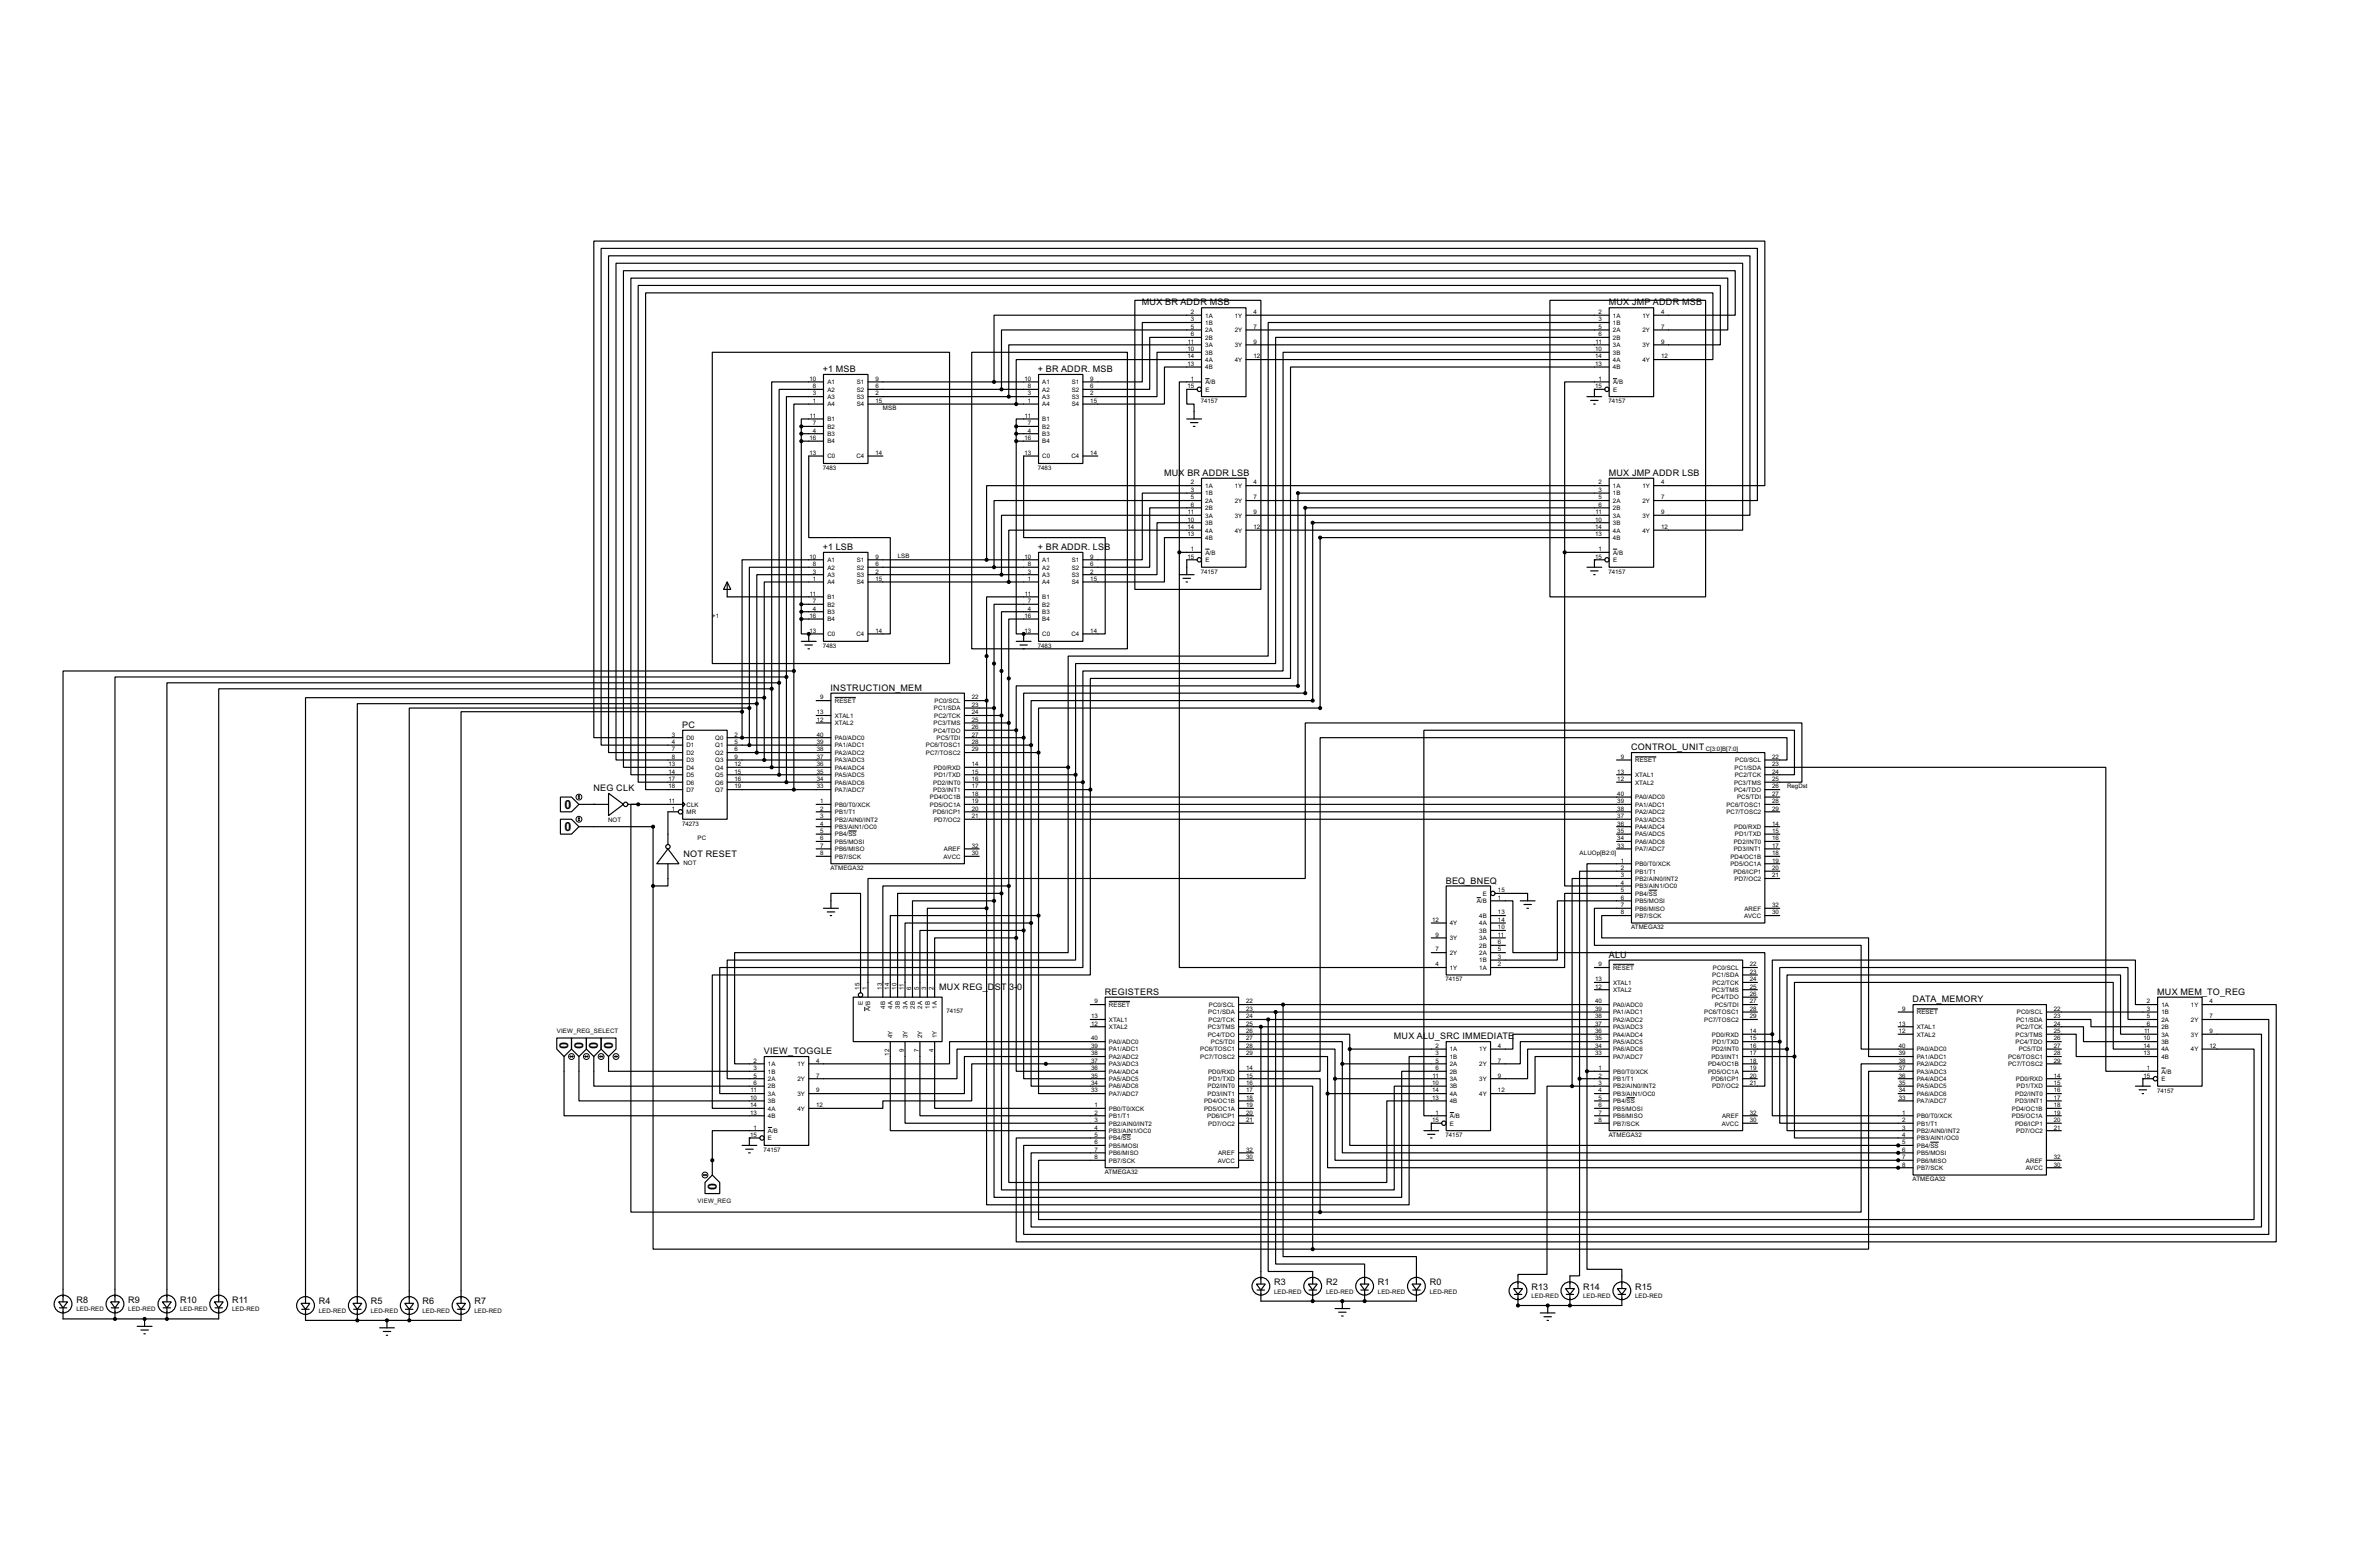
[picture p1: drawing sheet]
<svg xmlns="http://www.w3.org/2000/svg" width="815mm" height="536mm" viewBox="0 0 815 536" stroke-linecap="round" stroke-linejoin="round" font-family="sans-serif">
<defs><g id="words">
<g font-size="4.8">
<text x="193.5" y="277.2">0</text>
<text x="193.5" y="284.8">0</text>
<text x="191.7" y="357" transform="rotate(90 191.7 357)">0</text>
<text x="196.9" y="357" transform="rotate(90 196.9 357)">0</text>
<text x="202" y="357" transform="rotate(90 202 357)">0</text>
<text x="207" y="357" transform="rotate(90 207 357)">0</text>
<text x="245.6" y="407.6" transform="rotate(-90 245.6 407.6)">0</text>
</g>
<g font-size="3.5">
<text x="391.3" y="104.7">MUX BR ADDR MSB</text>
<text x="551.3" y="104.7">MUX JMP ADDR MSB</text>
<text x="282" y="127.5">+1 MSB</text>
<text x="355.7" y="127.5">+ BR ADDR. MSB</text>
<text x="398.9" y="163">MUX BR ADDR LSB</text>
<text x="551.3" y="163">MUX JMP ADDR LSB</text>
<text x="282" y="188.5">+1 LSB</text>
<text x="355.7" y="188.5">+ BR ADDR. LSB</text>
<text x="284.6" y="236.7">INSTRUCTION_MEM</text>
<text x="233.8" y="249.4">PC</text>
<text x="559" y="257.1">CONTROL_UNIT</text>
<text x="203.4" y="271">NEG CLK</text>
<text x="234.2" y="293.6">NOT RESET</text>
<text x="495.5" y="302.8">BEQ_BNEQ</text>
<text x="551.3" y="328.2">ALU</text>
<text x="321.9" y="339.3">MUX REG_</text>
<text x="338.6" y="339.3">D</text>
<text x="340.9" y="339.3">ST</text>
<text x="345.8" y="339.3">3-</text>
<text x="348.6" y="339.3">0</text>
<text x="378.6" y="340.9">REGISTERS</text>
<text x="739.3" y="340.9">MUX MEM_TO_REG</text>
<text x="655.5" y="343.4">DATA_MEMORY</text>
<text x="477.7" y="356.1">MUX ALU_SRC IMMEDIATE</text>
<text x="261.8" y="361.2">VIEW_TOGGLE</text>
<text x="436.7" y="440.4">R3</text>
<text x="454.5" y="440.4">R2</text>
<text x="472.2" y="440.4">R1</text>
<text x="490" y="440.4">R0</text>
<text x="524.8" y="441.9">R13</text>
<text x="542.6" y="441.9">R14</text>
<text x="560.4" y="441.9">R15</text>
<text x="26.2" y="446.5">R8</text>
<text x="44" y="446.5">R9</text>
<text x="61.8" y="446.5">R10</text>
<text x="79.6" y="446.5">R11</text>
<text x="109.3" y="447">R4</text>
<text x="127.1" y="447">R5</text>
<text x="144.8" y="447">R6</text>
<text x="162.6" y="447">R7</text>
</g>
<g font-size="2.4">
<text x="408.1" y="107.6">2</text>
<text x="429.6" y="107.6">4</text>
<text x="547.8" y="107.6">2</text>
<text x="569.3" y="107.6">4</text>
<text x="408.1" y="110.1">3</text>
<text x="408.1" y="112.7">5</text>
<text x="413.1" y="108.8">1A</text>
<text x="413.1" y="111.3">1B</text>
<text x="413.1" y="113.8">2A</text>
<text x="423.2" y="108.8">1Y</text>
<text x="423.2" y="113.8">2Y</text>
<text x="429.6" y="112.7">7</text>
<text x="547.8" y="110.1">3</text>
<text x="547.8" y="112.7">5</text>
<text x="552.8" y="108.8">1A</text>
<text x="552.8" y="111.3">1B</text>
<text x="552.8" y="113.8">2A</text>
<text x="562.9" y="108.8">1Y</text>
<text x="562.9" y="113.8">2Y</text>
<text x="569.3" y="112.7">7</text>
<text x="407.1" y="117.8">11</text>
<text x="408.1" y="115.2">6</text>
<text x="413.1" y="116.4">2B</text>
<text x="413.1" y="119">3A</text>
<text x="423.2" y="119">3Y</text>
<text x="429.6" y="117.8">9</text>
<text x="546.8" y="117.8">11</text>
<text x="547.8" y="115.2">6</text>
<text x="552.8" y="116.4">2B</text>
<text x="552.8" y="119">3A</text>
<text x="562.9" y="119">3Y</text>
<text x="569.3" y="117.8">9</text>
<text x="406.9" y="120.3">10</text>
<text x="406.9" y="122.8">14</text>
<text x="406.9" y="125.4">13</text>
<text x="413.1" y="121.5">3B</text>
<text x="413.1" y="124">4A</text>
<text x="423.2" y="124">4Y</text>
<text x="429.6" y="122.8">12</text>
<text x="546.6" y="120.3">10</text>
<text x="546.6" y="122.8">14</text>
<text x="546.6" y="125.4">13</text>
<text x="552.8" y="121.5">3B</text>
<text x="552.8" y="124">4A</text>
<text x="562.9" y="124">4Y</text>
<text x="569.3" y="122.8">12</text>
<text x="277.4" y="130.5">10</text>
<text x="283.5" y="131.7">A1</text>
<text x="293.6" y="131.7">S1</text>
<text x="300" y="130.5">9</text>
<text x="351.1" y="130.5">10</text>
<text x="357.2" y="131.7">A1</text>
<text x="367.3" y="131.7">S1</text>
<text x="373.7" y="130.5">9</text>
<text x="408.1" y="130.5">1</text>
<text x="413.1" y="126.5">4B</text>
<text x="413.1" y="131.7">A/B</text>
<text x="547.8" y="130.5">1</text>
<text x="552.8" y="126.5">4B</text>
<text x="552.8" y="131.7">A/B</text>
<text x="278.6" y="133">8</text>
<text x="278.6" y="135.5">3</text>
<text x="283.5" y="134.2">A2</text>
<text x="283.5" y="136.7">A3</text>
<text x="293.6" y="134.2">S2</text>
<text x="293.6" y="136.7">S3</text>
<text x="300" y="133">6</text>
<text x="300" y="135.5">2</text>
<text x="352.2" y="133">8</text>
<text x="352.2" y="135.5">3</text>
<text x="357.2" y="134.2">A2</text>
<text x="357.2" y="136.7">A3</text>
<text x="367.3" y="134.2">S2</text>
<text x="367.3" y="136.7">S3</text>
<text x="373.7" y="133">6</text>
<text x="373.7" y="135.5">2</text>
<text x="406.9" y="133">15</text>
<text x="413.1" y="134.2">E</text>
<text x="546.6" y="133">15</text>
<text x="552.8" y="134.2">E</text>
<text x="277.6" y="143.2">11</text>
<text x="278.6" y="138.1">1</text>
<text x="283.5" y="139.2">A4</text>
<text x="293.6" y="139.2">S4</text>
<text x="300" y="138.1">15</text>
<text x="302.6" y="140.4">MSB</text>
<text x="351.2" y="143.2">11</text>
<text x="352.2" y="138.1">1</text>
<text x="357.2" y="139.2">A4</text>
<text x="367.3" y="139.2">S4</text>
<text x="373.7" y="138.1">15</text>
<text x="411.6" y="138.1">74157</text>
<text x="551.3" y="138.1">74157</text>
<text x="278.6" y="145.7">7</text>
<text x="278.6" y="148.2">4</text>
<text x="283.5" y="144.4">B1</text>
<text x="283.5" y="146.9">B2</text>
<text x="283.5" y="149.4">B3</text>
<text x="352.2" y="145.7">7</text>
<text x="352.2" y="148.2">4</text>
<text x="357.2" y="144.4">B1</text>
<text x="357.2" y="146.9">B2</text>
<text x="357.2" y="149.4">B3</text>
<text x="277.4" y="150.8">16</text>
<text x="277.4" y="155.9">13</text>
<text x="283.5" y="151.9">B4</text>
<text x="300" y="155.9">14</text>
<text x="351.1" y="150.8">16</text>
<text x="351.1" y="155.9">13</text>
<text x="357.2" y="151.9">B4</text>
<text x="373.7" y="155.9">14</text>
<text x="282" y="161">7483</text>
<text x="283.5" y="157.1">C0</text>
<text x="293.5" y="157.1">C4</text>
<text x="355.7" y="161">7483</text>
<text x="357.2" y="157.1">C0</text>
<text x="367.2" y="157.1">C4</text>
<text x="408.1" y="166">2</text>
<text x="413.1" y="167.2">1A</text>
<text x="423.2" y="167.2">1Y</text>
<text x="429.6" y="166">4</text>
<text x="547.8" y="166">2</text>
<text x="552.8" y="167.2">1A</text>
<text x="562.9" y="167.2">1Y</text>
<text x="569.3" y="166">4</text>
<text x="408.1" y="168.6">3</text>
<text x="408.1" y="171.1">5</text>
<text x="408.1" y="173.6">6</text>
<text x="413.1" y="169.8">1B</text>
<text x="413.1" y="172.3">2A</text>
<text x="423.2" y="172.3">2Y</text>
<text x="429.6" y="171.1">7</text>
<text x="547.8" y="168.6">3</text>
<text x="547.8" y="171.1">5</text>
<text x="547.8" y="173.6">6</text>
<text x="552.8" y="169.8">1B</text>
<text x="552.8" y="172.3">2A</text>
<text x="562.9" y="172.3">2Y</text>
<text x="569.3" y="171.1">7</text>
<text x="406.9" y="178.7">10</text>
<text x="407.1" y="176.2">11</text>
<text x="413.1" y="174.8">2B</text>
<text x="413.1" y="177.4">3A</text>
<text x="413.1" y="179.9">3B</text>
<text x="423.2" y="177.4">3Y</text>
<text x="429.6" y="176.2">9</text>
<text x="546.6" y="178.7">10</text>
<text x="546.8" y="176.2">11</text>
<text x="552.8" y="174.8">2B</text>
<text x="552.8" y="177.4">3A</text>
<text x="552.8" y="179.9">3B</text>
<text x="562.9" y="177.4">3Y</text>
<text x="569.3" y="176.2">9</text>
<text x="406.9" y="181.3">14</text>
<text x="406.9" y="183.8">13</text>
<text x="413.1" y="182.5">4A</text>
<text x="413.1" y="185">4B</text>
<text x="423.2" y="182.5">4Y</text>
<text x="429.6" y="181.3">12</text>
<text x="546.6" y="181.3">14</text>
<text x="546.6" y="183.8">13</text>
<text x="552.8" y="182.5">4A</text>
<text x="552.8" y="185">4B</text>
<text x="562.9" y="182.5">4Y</text>
<text x="569.3" y="181.3">12</text>
<text x="277.4" y="191.4">10</text>
<text x="300" y="191.4">9</text>
<text x="307.6" y="191.3">LSB</text>
<text x="351.1" y="191.4">10</text>
<text x="373.7" y="191.4">9</text>
<text x="406.9" y="191.4">15</text>
<text x="408.1" y="188.9">1</text>
<text x="413.1" y="190.1">A/B</text>
<text x="546.6" y="191.4">15</text>
<text x="547.8" y="188.9">1</text>
<text x="552.8" y="190.1">A/B</text>
<text x="278.6" y="194">8</text>
<text x="278.6" y="196.5">3</text>
<text x="283.5" y="192.6">A1</text>
<text x="283.5" y="195.2">A2</text>
<text x="283.5" y="197.7">A3</text>
<text x="293.6" y="192.6">S1</text>
<text x="293.6" y="195.2">S2</text>
<text x="293.6" y="197.7">S3</text>
<text x="300" y="194">6</text>
<text x="300" y="196.5">2</text>
<text x="352.2" y="194">8</text>
<text x="352.2" y="196.5">3</text>
<text x="357.2" y="192.6">A1</text>
<text x="357.2" y="195.2">A2</text>
<text x="357.2" y="197.7">A3</text>
<text x="367.3" y="192.6">S1</text>
<text x="367.3" y="195.2">S2</text>
<text x="367.3" y="197.7">S3</text>
<text x="373.7" y="194">6</text>
<text x="373.7" y="196.5">2</text>
<text x="411.6" y="196.6">74157</text>
<text x="413.1" y="192.6">E</text>
<text x="551.3" y="196.6">74157</text>
<text x="552.8" y="192.6">E</text>
<text x="278.6" y="199">1</text>
<text x="283.5" y="200.2">A4</text>
<text x="293.6" y="200.2">S4</text>
<text x="300" y="199">15</text>
<text x="352.2" y="199">1</text>
<text x="357.2" y="200.2">A4</text>
<text x="367.3" y="200.2">S4</text>
<text x="373.7" y="199">15</text>
<text x="277.6" y="204.1">11</text>
<text x="278.6" y="206.7">7</text>
<text x="278.6" y="209.2">4</text>
<text x="283.5" y="205.3">B1</text>
<text x="283.5" y="207.9">B2</text>
<text x="351.2" y="204.1">11</text>
<text x="352.2" y="206.7">7</text>
<text x="352.2" y="209.2">4</text>
<text x="357.2" y="205.3">B1</text>
<text x="357.2" y="207.9">B2</text>
<text x="244.1" y="211.6">+1</text>
<text x="277.4" y="211.7">16</text>
<text x="283.5" y="210.4">B3</text>
<text x="283.5" y="212.9">B4</text>
<text x="351.1" y="211.7">16</text>
<text x="357.2" y="210.4">B3</text>
<text x="357.2" y="212.9">B4</text>
<text x="277.4" y="216.8">13</text>
<text x="282" y="222">7483</text>
<text x="283.5" y="218">C0</text>
<text x="293.5" y="218">C4</text>
<text x="300" y="216.8">14</text>
<text x="351.1" y="216.8">13</text>
<text x="355.7" y="222">7483</text>
<text x="357.2" y="218">C0</text>
<text x="367.2" y="218">C4</text>
<text x="373.7" y="216.8">14</text>
<text x="281.1" y="239.7">9</text>
<text x="333" y="239.7">22</text>
<text x="279.9" y="244.8">13</text>
<text x="286.1" y="240.9">RESET</text>
<text x="286.1" y="246">XTAL1</text>
<text x="320" y="243.4">PC1/SDA</text>
<text x="320.1" y="246">PC2/TCK</text>
<text x="320.3" y="240.9">PC0/SCL</text>
<text x="333" y="242.2">23</text>
<text x="333" y="244.8">24</text>
<text x="279.9" y="247.3">12</text>
<text x="286.1" y="248.5">XTAL2</text>
<text x="319.9" y="248.5">PC3/TMS</text>
<text x="319.9" y="251">PC4/TDO</text>
<text x="333" y="247.3">25</text>
<text x="333" y="249.8">26</text>
<text x="230.3" y="252.4">3</text>
<text x="230.3" y="254.9">4</text>
<text x="230.3" y="257.5">7</text>
<text x="235.3" y="253.6">D0</text>
<text x="235.3" y="256.1">D1</text>
<text x="245.1" y="253.6">Q0</text>
<text x="245.1" y="256.1">Q1</text>
<text x="251.8" y="252.4">2</text>
<text x="251.8" y="254.9">5</text>
<text x="251.8" y="257.5">6</text>
<text x="279.9" y="257.5">38</text>
<text x="279.9" y="254.9">39</text>
<text x="279.9" y="252.4">40</text>
<text x="286.1" y="256.1">PA1/ADC1</text>
<text x="286.1" y="253.6">PA0/ADC0</text>
<text x="317.3" y="256.1">PC6/TOSC1</text>
<text x="320.9" y="253.6">PC5/TDI</text>
<text x="333" y="252.4">27</text>
<text x="333" y="254.9">28</text>
<text x="333" y="257.5">29</text>
<text x="584.5" y="257.3">C[3:0]B[7:0]</text>
<text x="229.1" y="262.5">13</text>
<text x="230.3" y="260">8</text>
<text x="235.3" y="258.7">D2</text>
<text x="235.3" y="261.2">D3</text>
<text x="235.3" y="263.7">D4</text>
<text x="245.1" y="258.7">Q2</text>
<text x="245.1" y="261.2">Q3</text>
<text x="245.1" y="263.7">Q4</text>
<text x="251.8" y="260">9</text>
<text x="251.8" y="262.5">12</text>
<text x="279.9" y="262.5">36</text>
<text x="279.9" y="260">37</text>
<text x="286.1" y="263.7">PA4/ADC4</text>
<text x="286.1" y="261.2">PA3/ADC3</text>
<text x="286.1" y="258.7">PA2/ADC2</text>
<text x="317.3" y="258.7">PC7/TOSC2</text>
<text x="320" y="263.7">PD0/RXD</text>
<text x="333" y="262.5">14</text>
<text x="555.4" y="260">9</text>
<text x="560.4" y="261.2">RESET</text>
<text x="594.4" y="263.7">PC1/SDA</text>
<text x="594.6" y="261.2">PC0/SCL</text>
<text x="607.4" y="260">22</text>
<text x="607.4" y="262.5">23</text>
<text x="229.1" y="265.1">14</text>
<text x="229.1" y="267.6">17</text>
<text x="235.3" y="266.3">D5</text>
<text x="235.3" y="268.8">D6</text>
<text x="245.1" y="266.3">Q5</text>
<text x="245.1" y="268.8">Q6</text>
<text x="251.8" y="265.1">15</text>
<text x="251.8" y="267.6">16</text>
<text x="279.9" y="267.6">34</text>
<text x="279.9" y="265.1">35</text>
<text x="286.1" y="268.8">PA6/ADC6</text>
<text x="286.1" y="266.3">PA5/ADC5</text>
<text x="319.8" y="268.8">PD2/INT0</text>
<text x="320.2" y="266.3">PD1/TXD</text>
<text x="333" y="265.1">15</text>
<text x="333" y="267.6">16</text>
<text x="554.3" y="267.6">12</text>
<text x="554.3" y="265.1">13</text>
<text x="560.4" y="268.8">XTAL2</text>
<text x="560.4" y="266.3">XTAL1</text>
<text x="594.2" y="268.8">PC3/TMS</text>
<text x="594.5" y="266.3">PC2/TCK</text>
<text x="607.4" y="265.1">24</text>
<text x="607.4" y="267.6">25</text>
<text x="229.1" y="270.2">18</text>
<text x="229.3" y="275.2">11</text>
<text x="235.3" y="271.4">D7</text>
<text x="245.1" y="271.4">Q7</text>
<text x="251.8" y="270.2">19</text>
<text x="279.9" y="270.2">33</text>
<text x="281.1" y="275.2">1</text>
<text x="286.1" y="271.4">PA7/ADC7</text>
<text x="318.6" y="273.9">PD4/OC1B</text>
<text x="319.8" y="271.4">PD3/INT1</text>
<text x="333" y="270.2">17</text>
<text x="333" y="272.7">18</text>
<text x="333" y="275.2">19</text>
<text x="554.3" y="275.2">39</text>
<text x="554.3" y="272.7">40</text>
<text x="560.4" y="273.9">PA0/ADC0</text>
<text x="594.2" y="271.4">PC4/TDO</text>
<text x="595.3" y="273.9">PC5/TDI</text>
<text x="607.4" y="270.2">26</text>
<text x="607.4" y="272.7">27</text>
<text x="607.4" y="275.2">28</text>
<text x="612.4" y="270">RegDst</text>
<text x="208.4" y="281.7">NOT</text>
<text x="230.3" y="277.8">1</text>
<text x="235.3" y="276.4">CLK</text>
<text x="235.3" y="279">MR</text>
<text x="281.1" y="277.8">2</text>
<text x="281.1" y="280.3">3</text>
<text x="286.1" y="276.4">PB0/T0/XCK</text>
<text x="286.1" y="279">PB1/T1</text>
<text x="286.1" y="281.5">PB2/AIN0/INT2</text>
<text x="318.6" y="276.4">PD5/OC1A</text>
<text x="319.7" y="279">PD6/ICP1</text>
<text x="320.1" y="281.5">PD7/OC2</text>
<text x="333" y="277.8">20</text>
<text x="333" y="280.3">21</text>
<text x="554.3" y="280.3">37</text>
<text x="554.3" y="277.8">38</text>
<text x="560.4" y="281.5">PA3/ADC3</text>
<text x="560.4" y="279">PA2/ADC2</text>
<text x="560.4" y="276.4">PA1/ADC1</text>
<text x="591.6" y="276.4">PC6/TOSC1</text>
<text x="591.6" y="279">PC7/TOSC2</text>
<text x="607.4" y="277.8">29</text>
<text x="233.8" y="282.9">74273</text>
<text x="239.1" y="287.8">PC</text>
<text x="281.1" y="282.9">4</text>
<text x="281.1" y="285.4">5</text>
<text x="281.1" y="287.9">6</text>
<text x="286.1" y="284.1">PB3/AIN1/OC0</text>
<text x="286.1" y="286.6">PB4/SS</text>
<text x="554.3" y="287.9">34</text>
<text x="554.3" y="285.4">35</text>
<text x="554.3" y="282.9">36</text>
<text x="560.4" y="286.6">PA5/ADC5</text>
<text x="560.4" y="284.1">PA4/ADC4</text>
<text x="594.3" y="284.1">PD0/RXD</text>
<text x="594.5" y="286.6">PD1/TXD</text>
<text x="607.4" y="282.9">14</text>
<text x="607.4" y="285.4">15</text>
<text x="607.4" y="287.9">16</text>
<text x="281.1" y="290.5">7</text>
<text x="281.1" y="293">8</text>
<text x="286.1" y="289.1">PB5/MOSI</text>
<text x="286.1" y="291.7">PB6/MISO</text>
<text x="323.4" y="291.7">AREF</text>
<text x="333" y="290.5">32</text>
<text x="333" y="293">30</text>
<text x="541.3" y="292.9">ALUOp[B2:0]</text>
<text x="554.3" y="290.5">33</text>
<text x="560.4" y="291.7">PA7/ADC7</text>
<text x="560.4" y="289.1">PA6/ADC6</text>
<text x="594.1" y="289.1">PD2/INT0</text>
<text x="594.1" y="291.7">PD3/INT1</text>
<text x="607.4" y="290.5">17</text>
<text x="607.4" y="293">18</text>
<text x="234.2" y="296.5">NOT</text>
<text x="284.6" y="298.2">ATMEGA32</text>
<text x="286.1" y="294.2">PB7/SCK</text>
<text x="323.4" y="294.2">AVCC</text>
<text x="555.4" y="295.6">1</text>
<text x="555.4" y="298.1">2</text>
<text x="560.4" y="296.8">PB0/T0/XCK</text>
<text x="560.4" y="299.3">PB1/T1</text>
<text x="593" y="294.2">PD4/OC1B</text>
<text x="593" y="296.8">PD5/OC1A</text>
<text x="594" y="299.3">PD6/ICP1</text>
<text x="607.4" y="295.6">19</text>
<text x="607.4" y="298.1">20</text>
<text x="513.4" y="305.7">15</text>
<text x="555.4" y="300.6">3</text>
<text x="555.4" y="303.2">4</text>
<text x="555.4" y="305.7">5</text>
<text x="560.4" y="301.8">PB2/AIN0/INT2</text>
<text x="560.4" y="304.4">PB3/AIN1/OC0</text>
<text x="594.4" y="301.8">PD7/OC2</text>
<text x="607.4" y="300.6">21</text>
<text x="506.1" y="309.5">A/B</text>
<text x="508.1" y="306.9">E</text>
<text x="513.4" y="308.3">1</text>
<text x="555.4" y="308.3">6</text>
<text x="555.4" y="310.8">7</text>
<text x="560.4" y="306.9">PB4/SS</text>
<text x="560.4" y="309.5">PB5/MOSI</text>
<text x="607.4" y="310.8">32</text>
<text x="490.8" y="315.9">12</text>
<text x="496.9" y="317.1">4Y</text>
<text x="507" y="317.1">4A</text>
<text x="507" y="314.5">4B</text>
<text x="513.4" y="315.9">14</text>
<text x="513.4" y="313.3">13</text>
<text x="555.4" y="313.3">8</text>
<text x="560.4" y="312">PB6/MISO</text>
<text x="560.4" y="314.5">PB7/SCK</text>
<text x="597.7" y="314.5">AVCC</text>
<text x="597.8" y="312">AREF</text>
<text x="607.4" y="313.3">30</text>
<text x="491.9" y="321">9</text>
<text x="496.9" y="322.2">3Y</text>
<text x="507" y="322.2">3A</text>
<text x="507" y="319.6">3B</text>
<text x="513.4" y="323.5">6</text>
<text x="513.4" y="321">11</text>
<text x="513.4" y="318.4">10</text>
<text x="558.9" y="318.5">ATMEGA32</text>
<text x="491.9" y="326">7</text>
<text x="496.9" y="327.2">2Y</text>
<text x="507" y="329.8">1B</text>
<text x="507" y="327.2">2A</text>
<text x="507" y="324.7">2B</text>
<text x="513.4" y="328.6">3</text>
<text x="513.4" y="326">5</text>
<text x="491.9" y="331.1">4</text>
<text x="496.9" y="332.3">1Y</text>
<text x="507" y="332.3">1A</text>
<text x="513.4" y="331.1">2</text>
<text x="547.8" y="331.1">9</text>
<text x="552.8" y="332.3">RESET</text>
<text x="586.7" y="334.9">PC1/SDA</text>
<text x="587" y="332.3">PC0/SCL</text>
<text x="599.7" y="331.1">22</text>
<text x="599.7" y="333.7">23</text>
<text x="294.5" y="339.1" transform="rotate(-90 294.5 339.1)">15</text>
<text x="297.1" y="339.1" transform="rotate(-90 297.1 339.1)">1</text>
<text x="302.2" y="339.1" transform="rotate(-90 302.2 339.1)">13</text>
<text x="304.7" y="339.1" transform="rotate(-90 304.7 339.1)">14</text>
<text x="307.2" y="339.1" transform="rotate(-90 307.2 339.1)">10</text>
<text x="309.8" y="339.1" transform="rotate(-90 309.8 339.1)">11</text>
<text x="312.3" y="339.1" transform="rotate(-90 312.3 339.1)">6</text>
<text x="314.9" y="339.1" transform="rotate(-90 314.9 339.1)">5</text>
<text x="317.4" y="339.1" transform="rotate(-90 317.4 339.1)">3</text>
<text x="319.9" y="339.1" transform="rotate(-90 319.9 339.1)">2</text>
<text x="495.4" y="336.3">74157</text>
<text x="546.6" y="338.7">12</text>
<text x="546.6" y="336.2">13</text>
<text x="552.8" y="339.9">XTAL2</text>
<text x="552.8" y="337.4">XTAL1</text>
<text x="586.6" y="339.9">PC3/TMS</text>
<text x="586.8" y="337.4">PC2/TCK</text>
<text x="599.7" y="336.2">24</text>
<text x="599.7" y="338.7">25</text>
<text x="599.7" y="341.3">26</text>
<text x="295.7" y="344.4" transform="rotate(-90 295.7 344.4)">E</text>
<text x="298.3" y="346.4" transform="rotate(-90 298.3 346.4)">A/B</text>
<text x="303.4" y="345.5" transform="rotate(-90 303.4 345.5)">4B</text>
<text x="305.9" y="345.6" transform="rotate(-90 305.9 345.6)">4A</text>
<text x="308.4" y="345.6" transform="rotate(-90 308.4 345.6)">3B</text>
<text x="311" y="345.6" transform="rotate(-90 311 345.6)">3A</text>
<text x="313.5" y="345.6" transform="rotate(-90 313.5 345.6)">2B</text>
<text x="316.1" y="345.5" transform="rotate(-90 316.1 345.5)">2A</text>
<text x="318.6" y="345.6" transform="rotate(-90 318.6 345.6)">1B</text>
<text x="321.1" y="345.6" transform="rotate(-90 321.1 345.6)">1A</text>
<text x="324.4" y="347.3">74157</text>
<text x="375.1" y="343.8">9</text>
<text x="380" y="345">RESET</text>
<text x="414" y="347.6">PC1/SDA</text>
<text x="414.3" y="345">PC0/SCL</text>
<text x="427" y="343.8">22</text>
<text x="427" y="346.4">23</text>
<text x="546.6" y="346.4">39</text>
<text x="546.6" y="343.8">40</text>
<text x="552.8" y="347.6">PA1/ADC1</text>
<text x="552.8" y="345">PA0/ADC0</text>
<text x="584" y="347.6">PC6/TOSC1</text>
<text x="586.6" y="342.5">PC4/TDO</text>
<text x="587.6" y="345">PC5/TDI</text>
<text x="599.7" y="343.8">27</text>
<text x="599.7" y="346.4">28</text>
<text x="651.9" y="346.4">9</text>
<text x="656.9" y="347.6">RESET</text>
<text x="691.1" y="347.6">PC0/SCL</text>
<text x="703.9" y="346.4">22</text>
<text x="735.8" y="343.8">2</text>
<text x="735.8" y="346.4">3</text>
<text x="740.7" y="345">1A</text>
<text x="740.7" y="347.6">1B</text>
<text x="750.8" y="345">1Y</text>
<text x="757.2" y="343.8">4</text>
<text x="190.8" y="353.8">VIEW_REG_SELECT</text>
<text x="373.9" y="351.4">12</text>
<text x="373.9" y="348.9">13</text>
<text x="380" y="352.6">XTAL2</text>
<text x="380" y="350.1">XTAL1</text>
<text x="413.9" y="352.6">PC3/TMS</text>
<text x="414.1" y="350.1">PC2/TCK</text>
<text x="427" y="348.9">24</text>
<text x="427" y="351.4">25</text>
<text x="427" y="354">26</text>
<text x="546.6" y="354">36</text>
<text x="546.6" y="351.4">37</text>
<text x="546.6" y="348.9">38</text>
<text x="552.8" y="352.6">PA3/ADC3</text>
<text x="552.8" y="350.1">PA2/ADC2</text>
<text x="584" y="350.1">PC7/TOSC2</text>
<text x="599.7" y="354">14</text>
<text x="599.7" y="348.9">29</text>
<text x="650.8" y="354">12</text>
<text x="650.8" y="351.4">13</text>
<text x="656.9" y="352.6">XTAL1</text>
<text x="690.9" y="350.1">PC1/SDA</text>
<text x="691" y="352.6">PC2/TCK</text>
<text x="703.9" y="348.9">23</text>
<text x="703.9" y="351.4">24</text>
<text x="703.9" y="354">25</text>
<text x="734.8" y="354">11</text>
<text x="735.8" y="348.9">5</text>
<text x="735.8" y="351.4">6</text>
<text x="740.7" y="350.1">2A</text>
<text x="740.7" y="352.6">2B</text>
<text x="750.8" y="350.1">2Y</text>
<text x="757.2" y="348.9">7</text>
<text x="757.2" y="354">9</text>
<text x="305.9" y="355.6" transform="rotate(-90 305.9 355.6)">4Y</text>
<text x="311" y="355.7" transform="rotate(-90 311 355.7)">3Y</text>
<text x="316.1" y="355.7" transform="rotate(-90 316.1 355.7)">2Y</text>
<text x="321.1" y="355.7" transform="rotate(-90 321.1 355.7)">1Y</text>
<text x="373.9" y="359.1">39</text>
<text x="373.9" y="356.5">40</text>
<text x="380" y="357.7">PA0/ADC0</text>
<text x="413.9" y="355.2">PC4/TDO</text>
<text x="414.9" y="357.7">PC5/TDI</text>
<text x="427" y="356.5">27</text>
<text x="427" y="359.1">28</text>
<text x="491.9" y="359.1">2</text>
<text x="513.4" y="359.1">4</text>
<text x="546.6" y="359.1">34</text>
<text x="546.6" y="356.5">35</text>
<text x="552.8" y="357.7">PA5/ADC5</text>
<text x="552.8" y="355.2">PA4/ADC4</text>
<text x="586.7" y="355.2">PD0/RXD</text>
<text x="586.9" y="357.7">PD1/TXD</text>
<text x="599.7" y="356.5">15</text>
<text x="599.7" y="359.1">16</text>
<text x="650.8" y="359.1">40</text>
<text x="656.9" y="355.2">XTAL2</text>
<text x="690.7" y="355.2">PC3/TMS</text>
<text x="690.7" y="357.7">PC4/TDO</text>
<text x="703.9" y="356.5">26</text>
<text x="703.9" y="359.1">27</text>
<text x="734.6" y="356.5">10</text>
<text x="734.6" y="359.1">14</text>
<text x="740.7" y="355.2">3A</text>
<text x="740.7" y="357.7">3B</text>
<text x="750.8" y="355.2">3Y</text>
<text x="757.2" y="359.1">12</text>
<text x="258.2" y="364.1">2</text>
<text x="263.2" y="365.3">1A</text>
<text x="273.3" y="365.3">1Y</text>
<text x="279.7" y="364.1">4</text>
<text x="304.7" y="361.8" transform="rotate(-90 304.7 361.8)">12</text>
<text x="309.8" y="360.6" transform="rotate(-90 309.8 360.6)">9</text>
<text x="314.9" y="360.6" transform="rotate(-90 314.9 360.6)">7</text>
<text x="319.9" y="360.6" transform="rotate(-90 319.9 360.6)">4</text>
<text x="373.9" y="364.1">37</text>
<text x="373.9" y="361.6">38</text>
<text x="380" y="365.3">PA3/ADC3</text>
<text x="380" y="362.8">PA2/ADC2</text>
<text x="380" y="360.3">PA1/ADC1</text>
<text x="411.3" y="360.3">PC6/TOSC1</text>
<text x="411.3" y="362.8">PC7/TOSC2</text>
<text x="427" y="361.6">29</text>
<text x="491.9" y="361.6">3</text>
<text x="491.9" y="364.1">5</text>
<text x="496.9" y="360.3">1A</text>
<text x="496.9" y="362.8">1B</text>
<text x="496.9" y="365.3">2A</text>
<text x="507" y="360.3">1Y</text>
<text x="507" y="365.3">2Y</text>
<text x="513.4" y="364.1">7</text>
<text x="546.6" y="361.6">33</text>
<text x="552.8" y="362.8">PA7/ADC7</text>
<text x="552.8" y="360.3">PA6/ADC6</text>
<text x="585.3" y="365.3">PD4/OC1B</text>
<text x="586.5" y="360.3">PD2/INT0</text>
<text x="586.5" y="362.8">PD3/INT1</text>
<text x="599.7" y="361.6">17</text>
<text x="599.7" y="364.1">18</text>
<text x="650.8" y="364.1">38</text>
<text x="650.8" y="361.6">39</text>
<text x="656.9" y="365.3">PA2/ADC2</text>
<text x="656.9" y="362.8">PA1/ADC1</text>
<text x="656.9" y="360.3">PA0/ADC0</text>
<text x="688.1" y="362.8">PC6/TOSC1</text>
<text x="688.1" y="365.3">PC7/TOSC2</text>
<text x="691.8" y="360.3">PC5/TDI</text>
<text x="703.9" y="361.6">28</text>
<text x="703.9" y="364.1">29</text>
<text x="734.6" y="361.6">13</text>
<text x="740.7" y="360.3">4A</text>
<text x="740.7" y="362.8">4B</text>
<text x="750.8" y="360.3">4Y</text>
<text x="258.2" y="366.7">3</text>
<text x="258.2" y="369.2">5</text>
<text x="258.2" y="371.8">6</text>
<text x="263.2" y="367.9">1B</text>
<text x="263.2" y="370.4">2A</text>
<text x="273.3" y="370.4">2Y</text>
<text x="279.7" y="369.2">7</text>
<text x="373.9" y="371.8">34</text>
<text x="373.9" y="369.2">35</text>
<text x="373.9" y="366.7">36</text>
<text x="380" y="370.4">PA5/ADC5</text>
<text x="380" y="367.9">PA4/ADC4</text>
<text x="414" y="367.9">PD0/RXD</text>
<text x="414.2" y="370.4">PD1/TXD</text>
<text x="427" y="366.7">14</text>
<text x="427" y="369.2">15</text>
<text x="427" y="371.8">16</text>
<text x="490.8" y="371.8">10</text>
<text x="490.9" y="369.2">11</text>
<text x="491.9" y="366.7">6</text>
<text x="496.9" y="367.9">2B</text>
<text x="496.9" y="370.4">3A</text>
<text x="507" y="370.4">3Y</text>
<text x="513.4" y="369.2">9</text>
<text x="547.8" y="366.7">1</text>
<text x="547.8" y="369.2">2</text>
<text x="547.8" y="371.8">3</text>
<text x="552.8" y="367.9">PB0/T0/XCK</text>
<text x="552.8" y="370.4">PB1/T1</text>
<text x="585.3" y="367.9">PD5/OC1A</text>
<text x="586.4" y="370.4">PD6/ICP1</text>
<text x="599.7" y="366.7">19</text>
<text x="599.7" y="369.2">20</text>
<text x="599.7" y="371.8">21</text>
<text x="650.8" y="371.8">35</text>
<text x="650.8" y="369.2">36</text>
<text x="650.8" y="366.7">37</text>
<text x="656.9" y="370.4">PA4/ADC4</text>
<text x="656.9" y="367.9">PA3/ADC3</text>
<text x="690.8" y="370.4">PD0/RXD</text>
<text x="703.9" y="369.2">14</text>
<text x="703.9" y="371.8">15</text>
<text x="734.6" y="369.2">15</text>
<text x="735.8" y="366.7">1</text>
<text x="740.7" y="367.9">A/B</text>
<text x="740.7" y="370.4">E</text>
<text x="257.1" y="376.8">10</text>
<text x="257.2" y="374.3">11</text>
<text x="263.2" y="373">2B</text>
<text x="263.2" y="375.5">3A</text>
<text x="273.3" y="375.5">3Y</text>
<text x="279.7" y="374.3">9</text>
<text x="373.9" y="374.3">33</text>
<text x="380" y="375.5">PA7/ADC7</text>
<text x="380" y="373">PA6/ADC6</text>
<text x="413.8" y="373">PD2/INT0</text>
<text x="413.8" y="375.5">PD3/INT1</text>
<text x="427" y="374.3">17</text>
<text x="427" y="376.8">18</text>
<text x="490.8" y="374.3">14</text>
<text x="490.8" y="376.8">13</text>
<text x="496.9" y="373">3B</text>
<text x="496.9" y="375.5">4A</text>
<text x="507" y="375.5">4Y</text>
<text x="513.4" y="374.3">12</text>
<text x="547.8" y="374.3">4</text>
<text x="547.8" y="376.8">5</text>
<text x="552.8" y="373">PB2/AIN0/INT2</text>
<text x="552.8" y="375.5">PB3/AIN1/OC0</text>
<text x="586.8" y="373">PD7/OC2</text>
<text x="650.8" y="376.8">33</text>
<text x="650.8" y="374.3">34</text>
<text x="656.9" y="375.5">PA6/ADC6</text>
<text x="656.9" y="373">PA5/ADC5</text>
<text x="690.6" y="375.5">PD2/INT0</text>
<text x="691" y="373">PD1/TXD</text>
<text x="703.9" y="374.3">16</text>
<text x="703.9" y="376.8">17</text>
<text x="739.2" y="374.4">74157</text>
<text x="257.1" y="379.4">14</text>
<text x="257.1" y="381.9">13</text>
<text x="263.2" y="378">3B</text>
<text x="263.2" y="380.6">4A</text>
<text x="263.2" y="383.1">4B</text>
<text x="273.3" y="380.6">4Y</text>
<text x="279.7" y="379.4">12</text>
<text x="375.1" y="379.4">1</text>
<text x="375.1" y="381.9">2</text>
<text x="380" y="380.6">PB0/T0/XCK</text>
<text x="380" y="383.1">PB1/T1</text>
<text x="412.6" y="378">PD4/OC1B</text>
<text x="412.6" y="380.6">PD5/OC1A</text>
<text x="413.7" y="383.1">PD6/ICP1</text>
<text x="427" y="379.4">19</text>
<text x="427" y="381.9">20</text>
<text x="491.9" y="381.9">1</text>
<text x="496.9" y="378">4B</text>
<text x="496.9" y="383.1">A/B</text>
<text x="547.8" y="379.4">6</text>
<text x="547.8" y="381.9">7</text>
<text x="552.8" y="378">PB4/SS</text>
<text x="552.8" y="380.6">PB5/MOSI</text>
<text x="552.8" y="383.1">PB6/MISO</text>
<text x="590.1" y="383.1">AREF</text>
<text x="599.7" y="381.9">32</text>
<text x="651.9" y="381.9">1</text>
<text x="656.9" y="383.1">PB0/T0/XCK</text>
<text x="656.9" y="378">PA7/ADC7</text>
<text x="689.5" y="380.6">PD4/OC1B</text>
<text x="689.5" y="383.1">PD5/OC1A</text>
<text x="690.6" y="378">PD3/INT1</text>
<text x="703.9" y="379.4">18</text>
<text x="703.9" y="381.9">19</text>
<text x="257.1" y="389.5">15</text>
<text x="258.2" y="387">1</text>
<text x="263.2" y="388.2">A/B</text>
<text x="375.1" y="384.5">3</text>
<text x="375.1" y="387">4</text>
<text x="375.1" y="389.5">5</text>
<text x="380" y="385.7">PB2/AIN0/INT2</text>
<text x="380" y="388.2">PB3/AIN1/OC0</text>
<text x="414.1" y="385.7">PD7/OC2</text>
<text x="427" y="384.5">21</text>
<text x="490.8" y="384.5">15</text>
<text x="495.4" y="389.6">74157</text>
<text x="496.9" y="385.7">E</text>
<text x="547.8" y="384.5">8</text>
<text x="551.3" y="389.6">ATMEGA32</text>
<text x="552.8" y="385.7">PB7/SCK</text>
<text x="590.1" y="385.7">AVCC</text>
<text x="599.7" y="384.5">30</text>
<text x="651.9" y="384.5">2</text>
<text x="651.9" y="387">3</text>
<text x="651.9" y="389.5">4</text>
<text x="656.9" y="385.7">PB1/T1</text>
<text x="656.9" y="388.2">PB2/AIN0/INT2</text>
<text x="690.5" y="385.7">PD6/ICP1</text>
<text x="690.9" y="388.2">PD7/OC2</text>
<text x="703.9" y="384.5">20</text>
<text x="703.9" y="387">21</text>
<text x="261.7" y="394.7">74157</text>
<text x="263.2" y="390.7">E</text>
<text x="375.1" y="392.1">6</text>
<text x="375.1" y="394.6">7</text>
<text x="380" y="390.7">PB4/SS</text>
<text x="380" y="393.3">PB5/MOSI</text>
<text x="380" y="395.8">PB6/MISO</text>
<text x="417.4" y="395.8">AREF</text>
<text x="427" y="394.6">32</text>
<text x="651.9" y="392.1">5</text>
<text x="651.9" y="394.6">6</text>
<text x="656.9" y="390.7">PB3/AIN1/OC0</text>
<text x="656.9" y="393.3">PB4/SS</text>
<text x="656.9" y="395.8">PB5/MOSI</text>
<text x="375.1" y="397.2">8</text>
<text x="380" y="398.4">PB7/SCK</text>
<text x="417.4" y="398.4">AVCC</text>
<text x="427" y="397.2">30</text>
<text x="651.9" y="397.2">7</text>
<text x="651.9" y="399.7">8</text>
<text x="656.9" y="398.4">PB6/MISO</text>
<text x="656.9" y="400.9">PB7/SCK</text>
<text x="694.2" y="400.9">AVCC</text>
<text x="694.3" y="398.4">AREF</text>
<text x="703.9" y="397.2">32</text>
<text x="703.9" y="399.7">30</text>
<text x="378.6" y="402.3">ATMEGA32</text>
<text x="655.4" y="404.8">ATMEGA32</text>
<text x="239.1" y="412.3">VIEW_REG</text>
<text x="436.6" y="443.3">LED-RED</text>
<text x="454.4" y="443.3">LED-RED</text>
<text x="472.2" y="443.3">LED-RED</text>
<text x="490" y="443.3">LED-RED</text>
<text x="26.2" y="449.4">LED-RED</text>
<text x="43.9" y="449.4">LED-RED</text>
<text x="61.7" y="449.4">LED-RED</text>
<text x="79.5" y="449.4">LED-RED</text>
<text x="109.2" y="449.9">LED-RED</text>
<text x="127" y="449.9">LED-RED</text>
<text x="144.8" y="449.9">LED-RED</text>
<text x="162.6" y="449.9">LED-RED</text>
<text x="524.8" y="444.8">LED-RED</text>
<text x="542.5" y="444.8">LED-RED</text>
<text x="560.3" y="444.8">LED-RED</text>
</g>
</g></defs>
<g fill="none" stroke="#000" stroke-width=".4">
<path d="M388.9 102.9h43.2v99.1h-43.2zM411.8 105.5h15.2v30.4h-15.2zM411.8 110.5h-20.3v20.4h-20.4M411.8 115.6h-17.8v17.8h-22.9M411.8 118.2h-66.1v17.7M411.8 113.1h-68.6v20.3M411.8 108h-71.1v22.9M427 108h124.5M427 113.1h124.5M427 118.2h124.5M531.2 102.9h53.3v101.6h-53.3zM551.5 105.5h15.2v30.4h-15.2z"/>
<path d="M551.5 110.5h-116.9v114.3h-68.5v38.1M551.5 115.6h-114.3v111.8h-68.6v38.1M566.7 108h28v-15.2h-381v170.1h20.3M566.7 113.1h25.4v-17.8h-375.9v170.2h17.8M566.7 118.2h22.9v-20.4h-370.9v170.2h15.3M244.1 120.7h81.3v106.7h-81.3zM282.2 128.3h15.3v30.5h-15.3zM282.2 130.9h-17.7v105.1M282.2 133.4h-15.2v100.6M282.2 135.9h-12.7v96.1M282.2 138.5h-10.1v91.4M297.5 138.5h58.4"/>
<path d="M297.5 135.9h58.4M297.5 133.4h58.4M297.5 130.9h58.4M333 120.7h53.4v101.6h-53.4zM355.9 128.3h15.2v30.5h-15.2zM410.3 133.4h-3.6v5.1h2.5v5.1M411.8 120.7h-15.3v15.2h-25.4M411.8 125.8h-12.7v12.7h-28M411.8 123.2h-63.5v15.3M411.8 130.9h-7.6v58.4M427 123.2h124.5M543.9 135.9h5"/>
<path d="M545.1 137.2h2.6M546.2 138.5h.5M550 133.4h-3.6v2.5M551.5 130.9h-15.3v58.4M551.5 120.7h-111.8v109.2h-68.6v38.1M551.5 125.8h-109.2v106.7h-68.6v38.1M566.7 123.2h20.3v-22.8h-365.7v170.2h12.7M274.6 146.1h7.6M274.6 146.1v66M274.6 148.6h7.6M274.6 151.2h7.6M282.2 156.3h-5v27.9h27.9v33h-7.6"/>
<path d="M282.2 143.6h-7.6v2.5M297.5 156.3h5.1M348.3 151.2v66h2.5M348.3 146.1h7.6M348.3 148.6h7.6M348.3 151.2h7.6M348.3 146.1v5.1M355.9 156.3h-5.1v27.9h28v33h-7.7M355.9 143.6h-7.6v2.5M371.1 156.3h5.1M406.7 143.6h5.1M408 144.8h2.5"/>
<path d="M409 146.1h.5M411.8 163.9h15.2v30.5h-15.2zM411.8 169h-20.3v22.8h-20.4M411.8 174h-17.8v20.4h-22.9M411.8 179.1h-15.3v17.8h-25.4M411.8 176.6h-68.6v20.3M411.8 171.5h-71.1v22.9M411.8 166.4h-73.7v25.4M427 166.4h124.5M427 171.5h124.5M427 176.6h124.5M551.5 163.9h15.2v30.5h-15.2z"/>
<path d="M551.5 169h-106.7v66h-96.5v15.2M551.5 174h-104.2v63.5h-96.5v15.3M551.5 179.1h-101.6v61h-96.5v15.2M566.7 166.4h38.1v-83.8h-401.3v170.2h30.5M566.7 171.5h35.6v-86.4h-396.3v170.2h28M566.7 176.6h33v-88.9h-391.1v170.2h25.4M249.2 199.4l1.3 2.6h-2.5zM249.2 199.4v5.1h33M282.2 189.3h15.3v30.5h-15.3zM282.2 191.8h-27.9v52.1M282.2 194.4h-25.4v48.2M282.2 196.9h-22.8v44.2"/>
<path d="M282.2 199.4h-20.3v39.7M297.5 199.4h58.4M297.5 196.9h58.4M297.5 194.4h58.4M297.5 191.8h58.4M355.9 189.3h15.2v30.5h-15.2zM404.2 189.3v142.2h91.4M404.2 196.9h5M404.2 189.3h7.6M405.4 198.2h2.6M406.5 199.4h.5M410.3 191.8h-3.6v5.1"/>
<path d="M411.8 184.2h-12.7v15.2h-28M411.8 181.7h-66.1v17.7M427 181.7h124.5M536.2 189.3v114.3h22.9M536.2 189.3h15.3M543.9 194.4h5M545.1 195.6h2.6M546.2 196.9h.5M550 191.8h-3.6v2.6M551.5 184.2h-99.1v58.4h-96.5v15.3M566.7 181.7h30.5v-91.5h-386.1v170.2h22.9M274.6 212.1v5.1h2.6"/>
<path d="M274.6 207.1h7.6M274.6 209.6h7.6M274.6 212.1h7.6M274.6 219.8h5.1M277.2 217.2h5M277.2 217.2v2.6M348.3 219.8h5.1M350.8 217.2v2.6M350.8 217.2h5.1M355.9 204.5h-17.8v106.7M355.9 207.1h-15.2v101.6M355.9 209.6h-12.7v96.5"/>
<path d="M355.9 212.1h-10.2v91.5M261.9 239.1h-157.2v207.5M261.9 239.1v21.3M264.5 236h-189.5v210.1M264.5 236v26.9M267 234h-209.8v212.1M267 234v31.5M269.5 232h-230.1v214.1M269.5 232v36M272.1 229.9h-250.5v216.2M272.1 229.9v40.7M275.9 221h2.5"/>
<path d="M276.9 222.3h.5M284.8 237.5h45.7v58.5h-45.7zM349.6 221h2.5M350.6 222.3h.5M234 250.2h15.2v30.5h-15.2zM249.2 252.8h35.6M249.2 255.3h35.6M249.2 257.9h35.6M254.3 243.9h-96.3v202.7M254.3 243.9v8.9M256.8 242.6h-116.5v204M256.8 242.6v12.7"/>
<path d="M259.4 241.1h-136.9v205.5M259.4 241.1v16.8M279.7 247.7h5.1M279.7 245.2h5.1M279.7 240.1h5.1M330.5 252.8h20.3M330.5 255.3h22.9M330.5 257.9h25.4M330.5 250.2h17.8M330.5 247.7h15.2M330.5 245.2h12.7M330.5 242.6h10.2"/>
<path d="M330.5 240.1h7.6M348.3 250.2v71.2M350.8 252.8v66M353.4 255.3v61M355.9 257.9v55.8M559.1 257.9h45.7v58.4h-45.7zM192.1 273.1h3.8l2.5 2.5-2.5 2.6h-3.8zM198.4 275.6h10.2M208.6 271.8l5.1 3.8-5.1 3.9zM215.2 275.6h18.8M218.7 275.6h-2.5v139.7h236.2M232.5 278.2h-3.6v11.2"/>
<path d="M234 274.9l.8 .7-.8 .8zM249.2 260.4h35.6M249.2 270.6h35.6M249.2 268h35.6M249.2 265.5h35.6M249.2 262.9h35.6M279.7 278.2h5.1M279.7 275.6h5.1M330.5 270.6h43.2M330.5 268h40.6M330.5 265.5h38.1M330.5 262.9h35.6"/>
<path d="M330.5 278.2h228.6M330.5 275.6h228.6M330.5 273.1h228.6M366.1 262.9v63.5h-114.3v38.1h10.1M368.6 265.5v63.5h-119.4v40.6h12.7M371.1 268v63.5h-124.4v43.2h15.2M373.7 270.6v63.5h-129.6v45.7h17.8M554 260.4h5.1M554 268h5.1M554 265.5h5.1M604.8 260.4h7.6v-7.6h-160v114.3h-27.9M604.8 268h12.7v-20.3h-170.2v53.3h-149.8v40.7"/>
<path d="M604.8 265.5h10.2v-15.3h-127v132.1h7.6M604.8 262.9h116.9v104.2h17.7M604.8 270.6h5.1M604.8 278.2h5.1M604.8 275.6h5.1M604.8 273.1h5.1M192.1 280.7h3.8l2.5 2.6-2.5 2.5h-3.8zM198.4 283.3h25.4v20.3M228.9 290.9l3.8 5.1h-7.6zM228.9 296v7.6h-5.1M279.7 280.7h5.1M279.7 283.3h5.1"/>
<path d="M279.7 285.8h5.1M279.7 288.3h5.1M279.7 290.9h5.1M279.7 293.4h5.1M330.5 280.7h228.6M330.5 290.9h5.1M330.5 293.4h5.1M554 283.3h5.1M554 285.8h5.1M554 288.3h5.1M554 290.9h5.1M559.1 296h-15.2v71.1"/>
<path d="M559.1 298.5h-17.8v71.1M604.8 283.3h5.1M604.8 285.8h5.1M604.8 288.3h5.1M604.8 290.9h5.1M604.8 293.4h5.1M604.8 296h5.1M604.8 298.5h5.1M223.8 303.6v124.4h226.1M282.2 311.2h5.1M283.5 312.5h2.6M284.5 313.7h.5"/>
<path d="M284.8 311.2v-5.1h10.1v34.1M338.1 311.2v101.6h144.8v-50.8h12.7M338.1 311.2h-20.3v30.5M340.7 308.7v101.6h139.7v-43.2h15.2M340.7 308.7h-28v33M343.2 306.1v101.6h134.6v-35.5h17.8M343.2 306.1h-35.6v35.6M345.7 303.6v101.6h129.6v-28h20.3M345.7 303.6h-43.1v38.1M350.8 318.8v50.8h28M350.8 318.8h-35.5v22.9M353.4 316.3v55.9h25.4"/>
<path d="M353.4 316.3h-43.2v25.4M355.9 313.7v61h22.9M355.9 313.7h-50.8v28M490.5 316.3h5.1M495.6 303.6h15.2v30.5h-15.2zM510.8 308.7h7.7v17.7h86.3v45.8h-7.6M510.8 313.7h5.1M510.8 318.8h5.1M510.8 316.3h5.1M512.4 306.1h11.1v2.6M521 308.7h5.1M522.3 309.9h2.5"/>
<path d="M523.3 311.2h.5M559.1 313.7h-10.2v7.7h91.5v40.6h15.2M559.1 311.2h-12.7v12.7h91.4v35.6h17.8M559.1 306.1h-22.9v25.4h-25.4M559.1 308.7h-25.4v20.3h-22.9M559.1 301h-20.3v71.2M604.8 301h5.1M604.8 311.2h5.1M604.8 313.7h5.1M348.3 321.4v45.7h30.5M348.3 321.4h-28v20.3M490.5 326.4h5.1"/>
<path d="M490.5 321.4h5.1M510.8 326.4h5.1M510.8 323.9h5.1M510.8 321.4h5.1M546.4 331.5h5.1M546.4 339.1h5.1M546.4 336.6h5.1M551.5 329h45.7v58.4h-45.7zM597.2 331.5h5.1M597.2 339.1h5.1M597.2 336.6h5.1M597.2 334.1h5.1"/>
<path d="M190.8 355.7h5.1v3.8l-2.6 2.5-2.5-2.5zM195.9 355.7h5.1v3.8l-2.6 2.5-2.5-2.5zM201 355.7h5v3.8l-2.5 2.5-2.5-2.5zM206 355.7h5.1v3.8l-2.5 2.5-2.6-2.5zM292.4 341.7h30.5v15.2h-30.5zM305.1 356.9v30.5h73.7M310.2 356.9v28h68.6M315.3 356.9v25.4h63.5M320.3 356.9v22.9h58.5M373.7 351.8h5.1M373.7 349.3h5.1M373.7 344.2h5.1"/>
<path d="M378.8 341.7h45.7v58.4h-45.7zM378.8 356.9h-53.4v7.6h-48.2M378.8 359.5h-50.8v10.1h-50.8M424.5 354.4h38.1v5.1M424.5 356.9h35.5v7.6M424.5 359.5h33v10.1M424.5 351.8h127M424.5 349.3h127M424.5 346.8h127M424.5 344.2h127M432.1 351.8v88.2M434.6 349.3v86.4h15.3v4.3"/>
<path d="M437.2 346.8v86.3h30.5v6.9M439.7 344.2v86.4h45.7v9.4M462.6 359.5v33h193M462.6 359.5h33M495.6 356.9h15.2v30.5h-15.2zM551.5 354.4h-33v5.1h-7.7M551.5 356.9h-30.5v7.6h-10.2M551.5 359.5h-28v10.1h-12.7M597.2 354.4h10.2M597.2 356.9h12.7M597.2 359.5h15.2M597.2 349.3h5.1"/>
<path d="M597.2 346.8h5.1M597.2 344.2h5.1M597.2 341.7h5.1M607.4 354.4v27.9h48.2M609.9 356.9v28h45.7M612.4 359.5v27.9h43.2M650.5 354.4h5.1M650.5 351.8h5.1M650.5 346.8h5.1M655.6 344.2h45.7v58.4h-45.7zM701.3 349.3h15.3v2.5h22.8M701.3 351.8h12.7v5.1h25.4"/>
<path d="M701.3 354.4h10.2v7.6h27.9M701.3 356.9h5.1M701.3 359.5h5.1M701.3 346.8h38.1M739.4 341.7h15.3v30.5h-15.3zM739.4 344.2h-7.6v-15.2h-124.4v25.4M739.4 349.3h-10.1v-17.8h-119.4v25.4M739.4 354.4h-12.7v-20.3h-114.3v25.4M739.4 359.5h-15.2v-22.9h-109.2v25.4M754.7 344.2h25.4v81.3h-431.8v-35.6h30.5M754.7 349.3h22.8v73.7h-426.7v-30.5h28M754.7 354.4h20.3v66h-421.6v-25.4h25.4"/>
<path d="M754.7 359.5h17.8v58.4h-416.6v-20.3h22.9M193.3 362v20.3h68.6M198.4 362v15.2h63.5M203.5 362v10.2h58.4M208.6 362v5.1h53.3M261.9 362h15.3v30.5h-15.3zM378.8 362h-48.3v12.7h-53.3M378.8 364.5h-45.8v12.7h-30.4v2.6h-25.4M424.5 362h30.5v12.7M424.5 369.6h27.9v45.7M424.5 372.2h25.4v55.8M424.5 374.7h5.1"/>
<path d="M424.5 379.8h5.1M424.5 377.2h5.1M455 374.7v25.4h200.6M455 374.7h40.6M457.5 369.6v28h198.1M457.5 369.6h38.1M460 364.5v30.5h195.6M460 364.5h35.6M538.8 372.2h-8.6v64.5h-10v4.8M538.8 372.2h12.7M541.3 369.6v67.6h-3.3v4.3M541.3 369.6h10.2"/>
<path d="M543.9 367.1v67.8h11.9v6.6M543.9 367.1h7.6M546.4 374.7h5.1M546.4 379.8h5.1M546.4 377.2h5.1M551.5 362h-25.4v12.7h-15.3M597.2 362h17.8M597.2 364.5h5.1M597.2 369.6h5.1M597.2 367.1h5.1M615 362v27.9h40.6M650.5 369.6h5.1"/>
<path d="M650.5 374.7h5.1M650.5 372.2h5.1M650.5 377.2h5.1M655.6 364.5h-17.8v50.8h-185.4M655.6 367.1h-15.2v60.9h-190.5M701.3 362h5.1M701.3 364.5h5.1M701.3 369.6h5.1M701.3 374.7h5.1M701.3 372.2h5.1M701.3 379.8h5.1M701.3 377.2h5.1"/>
<path d="M731.8 372.2h5.1M733.1 373.4h2.5M734.1 374.7h.5M737.9 369.6h-3.5v2.6M254.3 392.5h5.1M255.6 393.8h2.5M256.6 395h.5M260.4 389.9h-3.6v2.6M261.9 387.4h-17.8v15.2M424.5 382.3h5.1M424.5 384.9h5.1M424.5 395h5.1"/>
<path d="M424.5 397.6h5.1M488 387.4h5.1M489.3 388.7h2.5M490.3 389.9h.5M494.1 384.9h-3.6v2.5M546.4 382.3h5.1M546.4 384.9h5.1M597.2 382.3h5.1M597.2 384.9h5.1M701.3 382.3h5.1M701.3 384.9h5.1M701.3 387.4h5.1"/>
<path d="M701.3 397.6h5.1M244.1 402.6l2.6 2.6v3.8h-5.1v-3.8zM701.3 400.1h5.1M430.6 440h3l-1.5 2zM448.4 440h3l-1.5 2zM466.1 440h3.1l-1.5 2zM483.9 440h3.1l-1.6 2zM20.1 446.1h3.1l-1.6 2zM20.4 448.1h2.5M21.6 448.1v3.8h53.4v-3.8M37.9 446.1h3l-1.5 2zM38.2 448.1h2.5"/>
<path d="M39.4 448.1v3.8M47 454.5h5.1M48.3 455.7h2.6M49.3 457h.5M49.6 451.9v2.6M55.7 446.1h3l-1.5 2zM55.9 448.1h2.6M57.2 448.1v3.8M73.5 446.1h3l-1.5 2zM73.7 448.1h2.6M103.2 446.6h3l-1.5 2zM103.4 448.6h2.6"/>
<path d="M104.7 448.6v3.8h53.3v-3.8M121 446.6h3l-1.5 2zM121.2 448.6h2.6M122.5 448.6v3.8M130.1 455h5.1M131.4 456.2h2.5M132.4 457.5h.5M132.6 452.4v2.6M138.7 446.6h3.1l-1.5 2zM139 448.6h2.5M140.3 448.6v3.8M156.5 446.6h3.1l-1.6 2z"/>
<path d="M156.8 448.6h2.5M430.8 442h2.6M432.1 442v3.8h53.3v-3.8M448.6 442h2.6M449.9 442v3.8M457.5 448.4h5.1M458.8 449.6h2.5M459.8 450.9h.5M460 445.8v2.6M466.4 442h2.5M467.7 442v3.8M484.2 442h2.5"/>
<path d="M518.7 441.5h3.1l-1.6 2zM519 443.5h2.5M520.2 443.5v3.8h35.6v-3.8M527.9 449.9h5M529.1 451.2h2.6M530.2 452.4h.5M530.4 447.3v2.6M536.5 441.5h3.1l-1.6 2zM536.8 443.5h2.5M538 443.5v3.8M554.3 441.5h3l-1.5 2zM554.5 443.5h2.6"/>
<circle cx="411" cy="133.4" r=".75"/>
<circle cx="550.7" cy="133.4" r=".75"/>
<circle cx="411" cy="191.8" r=".75"/>
<circle cx="550.7" cy="191.8" r=".75"/>
<circle cx="214.4" cy="275.6" r=".75"/>
<circle cx="233.2" cy="278.2" r=".75"/>
<circle cx="228.9" cy="290.1" r=".75"/>
<circle cx="511.6" cy="306.1" r=".75"/>
<circle cx="294.9" cy="340.9" r=".75"/>
<circle cx="738.6" cy="369.6" r=".75"/>
<circle cx="261.1" cy="389.9" r=".75"/>
<circle cx="494.8" cy="384.9" r=".75"/>
<circle cx="21.6" cy="446.8" r="3.1"/>
<circle cx="39.4" cy="446.8" r="3.1"/>
<circle cx="57.2" cy="446.8" r="3.1"/>
<circle cx="74.9" cy="446.8" r="3.1"/>
<circle cx="104.7" cy="447.3" r="3.1"/>
<circle cx="122.4" cy="447.3" r="3.1"/>
<circle cx="140.2" cy="447.3" r="3.1"/>
<circle cx="158" cy="447.3" r="3.1"/>
<circle cx="432.1" cy="440.7" r="3.1"/>
<circle cx="449.8" cy="440.7" r="3.1"/>
<circle cx="467.6" cy="440.7" r="3.1"/>
<circle cx="485.4" cy="440.7" r="3.1"/>
<circle cx="520.2" cy="442.3" r="3.1"/>
<circle cx="538" cy="442.3" r="3.1"/>
<circle cx="555.8" cy="442.3" r="3.1"/>
</g>
<g fill="#000">
<circle cx="546.4" cy="133.4" r=".2"/>
<circle cx="546.4" cy="191.8" r=".2"/>
<circle cx="277.2" cy="217.2" r=".2"/>
<circle cx="350.8" cy="217.2" r=".2"/>
<circle cx="254.3" cy="252.8" r=".2"/>
<circle cx="203.5" cy="275.6" r=".2"/>
<circle cx="218.7" cy="275.6" r=".2"/>
<circle cx="734.4" cy="369.6" r=".2"/>
<circle cx="244.1" cy="397.6" r=".2"/>
<circle cx="256.8" cy="389.9" r=".2"/>
<circle cx="490.5" cy="384.9" r=".2"/>
<circle cx="650.5" cy="392.5" r=".2"/>
<circle cx="650.5" cy="397.6" r=".2"/>
<circle cx="650.5" cy="395" r=".2"/>
<circle cx="650.5" cy="400.1" r=".2"/>
<circle cx="39.4" cy="451.9" r=".2"/>
<circle cx="49.6" cy="451.9" r=".2"/>
<circle cx="57.2" cy="451.9" r=".2"/>
<circle cx="122.5" cy="452.4" r=".2"/>
<circle cx="132.6" cy="452.4" r=".2"/>
<circle cx="140.3" cy="452.4" r=".2"/>
<circle cx="449.9" cy="445.8" r=".2"/>
<circle cx="460" cy="445.8" r=".2"/>
<circle cx="467.7" cy="445.8" r=".2"/>
<circle cx="520.2" cy="447.3" r=".2"/>
<circle cx="530.4" cy="447.3" r=".2"/>
<circle cx="538" cy="447.3" r=".2"/>
</g>
<g fill="none" stroke="#000" stroke-width=".34">
<path d="M413.1 129.8h1.4M552.8 129.8h1.4M413.1 188.2h1.4M552.8 188.2h1.4M286.1 239h7.2M560.4 259.3h7.2M198.2 273.4l.2 .2M198.4 272.6v1M198.4 272.6l-.2 .3M198.4 272.6l.3 .3M198.7 273.4l-.3 .2M198.2 281l.2 .2"/>
<path d="M198.4 280.2v1M198.4 280.2l-.2 .3M198.4 280.2l.3 .3M198.7 281l-.3 .2M290.7 284.7h2.9M506.1 307.6h1.4M565 305h2.9M552.8 330.4h7.2M296.4 345v1.4M380 343.1h7.3M656.9 345.7h7.2M195.4 362h1"/>
<path d="M195.4 362l.2 .3M195.6 361.8l-.2 .2M196.1 361.8l.3 .2M196.4 362l-.3 .3M200.5 362h1M200.5 362l.2 .3M200.7 361.8l-.2 .2M201.2 361.8l.3 .2M201.5 362l-.3 .3M205.5 362h1.1M205.5 362l.3 .3M205.8 361.8l-.3 .2"/>
<path d="M206.3 361.8l.3 .2M206.6 362l-.3 .3M210.6 362h1M210.6 362l.3 .3M210.9 361.8l-.3 .2M211.4 361.8l.2 .2M211.6 362l-.2 .3M557.4 376.1h2.9M740.7 366h1.5M263.2 386.3h1.4M384.7 388.8h2.9M496.9 381.2h1.4"/>
<path d="M661.5 391.4h2.9M241.1 402.6l.3 .3M241.1 402.6h1M241.4 402.4l-.3 .2M241.9 402.4l.2 .2M242.1 402.6l-.2 .3"/>
<circle cx="198.4" cy="273.1" r="1"/>
<circle cx="198.4" cy="280.7" r="1"/>
<circle cx="195.8" cy="362" r="1"/>
<circle cx="200.9" cy="362" r="1"/>
<circle cx="206" cy="362" r="1"/>
<circle cx="211.1" cy="362" r="1"/>
<circle cx="241.6" cy="402.6" r="1"/>
</g>
<g fill="#000" stroke="#000" stroke-width=".4">
<circle cx="340.6" cy="130.9" r=".5"/>
<circle cx="343.2" cy="133.4" r=".5"/>
<circle cx="345.7" cy="135.9" r=".5"/>
<circle cx="348.2" cy="138.5" r=".5"/>
<circle cx="274.6" cy="148.6" r=".5"/>
<circle cx="274.6" cy="151.2" r=".5"/>
<circle cx="274.6" cy="146.1" r=".5"/>
<circle cx="348.2" cy="146.1" r=".5"/>
<circle cx="348.2" cy="148.6" r=".5"/>
<circle cx="348.2" cy="151.2" r=".5"/>
<circle cx="444.8" cy="169" r=".5"/>
<circle cx="447.3" cy="174" r=".5"/>
<circle cx="449.8" cy="179.1" r=".5"/>
<circle cx="338.1" cy="191.8" r=".5"/>
<circle cx="340.6" cy="194.4" r=".5"/>
<circle cx="343.2" cy="196.9" r=".5"/>
<circle cx="345.7" cy="199.4" r=".5"/>
<circle cx="404.1" cy="189.3" r=".5"/>
<circle cx="452.4" cy="184.2" r=".5"/>
<circle cx="536.2" cy="189.3" r=".5"/>
<circle cx="274.6" cy="207.1" r=".5"/>
<circle cx="274.6" cy="212.1" r=".5"/>
<circle cx="274.6" cy="209.6" r=".5"/>
<circle cx="277.1" cy="217.2" r=".5"/>
<circle cx="350.8" cy="217.2" r=".5"/>
<circle cx="261.9" cy="239.1" r=".5"/>
<circle cx="264.4" cy="236" r=".5"/>
<circle cx="267" cy="234" r=".5"/>
<circle cx="269.5" cy="232" r=".5"/>
<circle cx="272" cy="229.9" r=".5"/>
<circle cx="338.1" cy="224.8" r=".5"/>
<circle cx="340.6" cy="227.4" r=".5"/>
<circle cx="343.2" cy="229.9" r=".5"/>
<circle cx="345.7" cy="232.5" r=".5"/>
<circle cx="444.8" cy="235" r=".5"/>
<circle cx="447.3" cy="237.5" r=".5"/>
<circle cx="254.3" cy="252.8" r=".5"/>
<circle cx="254.3" cy="243.9" r=".5"/>
<circle cx="256.8" cy="255.3" r=".5"/>
<circle cx="256.8" cy="242.6" r=".5"/>
<circle cx="259.3" cy="241.1" r=".5"/>
<circle cx="259.3" cy="257.9" r=".5"/>
<circle cx="338.1" cy="240.1" r=".5"/>
<circle cx="340.6" cy="242.6" r=".5"/>
<circle cx="343.2" cy="245.2" r=".5"/>
<circle cx="345.7" cy="247.7" r=".5"/>
<circle cx="348.2" cy="250.2" r=".5"/>
<circle cx="350.8" cy="252.8" r=".5"/>
<circle cx="353.3" cy="255.3" r=".5"/>
<circle cx="355.9" cy="257.9" r=".5"/>
<circle cx="449.8" cy="240.1" r=".5"/>
<circle cx="452.4" cy="242.6" r=".5"/>
<circle cx="218.7" cy="275.6" r=".5"/>
<circle cx="261.9" cy="260.4" r=".5"/>
<circle cx="264.4" cy="262.9" r=".5"/>
<circle cx="267" cy="265.5" r=".5"/>
<circle cx="269.5" cy="268" r=".5"/>
<circle cx="272" cy="270.6" r=".5"/>
<circle cx="366" cy="262.9" r=".5"/>
<circle cx="368.6" cy="265.5" r=".5"/>
<circle cx="371.1" cy="268" r=".5"/>
<circle cx="373.6" cy="270.6" r=".5"/>
<circle cx="223.8" cy="283.3" r=".5"/>
<circle cx="223.8" cy="303.6" r=".5"/>
<circle cx="338.1" cy="311.2" r=".5"/>
<circle cx="340.6" cy="308.7" r=".5"/>
<circle cx="343.2" cy="306.1" r=".5"/>
<circle cx="345.7" cy="303.6" r=".5"/>
<circle cx="350.8" cy="318.8" r=".5"/>
<circle cx="353.3" cy="316.3" r=".5"/>
<circle cx="355.9" cy="313.7" r=".5"/>
<circle cx="348.2" cy="321.4" r=".5"/>
<circle cx="432.1" cy="351.8" r=".5"/>
<circle cx="434.6" cy="349.3" r=".5"/>
<circle cx="437.1" cy="346.8" r=".5"/>
<circle cx="439.7" cy="344.2" r=".5"/>
<circle cx="462.5" cy="359.5" r=".5"/>
<circle cx="607.3" cy="354.4" r=".5"/>
<circle cx="609.9" cy="356.9" r=".5"/>
<circle cx="612.4" cy="359.5" r=".5"/>
<circle cx="358.4" cy="364.5" r=".5"/>
<circle cx="454.9" cy="374.7" r=".5"/>
<circle cx="457.5" cy="369.6" r=".5"/>
<circle cx="460" cy="364.5" r=".5"/>
<circle cx="538.7" cy="372.2" r=".5"/>
<circle cx="541.3" cy="369.6" r=".5"/>
<circle cx="543.8" cy="367.1" r=".5"/>
<circle cx="614.9" cy="362" r=".5"/>
<circle cx="244.1" cy="397.6" r=".5"/>
<circle cx="650.5" cy="397.6" r=".5"/>
<circle cx="650.5" cy="392.5" r=".5"/>
<circle cx="650.5" cy="395" r=".5"/>
<circle cx="452.4" cy="415.3" r=".5"/>
<circle cx="650.5" cy="400.1" r=".5"/>
<circle cx="449.8" cy="428" r=".5"/>
<circle cx="39.4" cy="451.9" r=".5"/>
<circle cx="49.5" cy="451.9" r=".5"/>
<circle cx="57.2" cy="451.9" r=".5"/>
<circle cx="122.4" cy="452.4" r=".5"/>
<circle cx="132.6" cy="452.4" r=".5"/>
<circle cx="140.2" cy="452.4" r=".5"/>
<circle cx="449.8" cy="445.8" r=".5"/>
<circle cx="460" cy="445.8" r=".5"/>
<circle cx="467.6" cy="445.8" r=".5"/>
<circle cx="520.2" cy="447.3" r=".5"/>
<circle cx="530.4" cy="447.3" r=".5"/>
<circle cx="538" cy="447.3" r=".5"/>
</g>
<use href="#words"/>
</svg>
